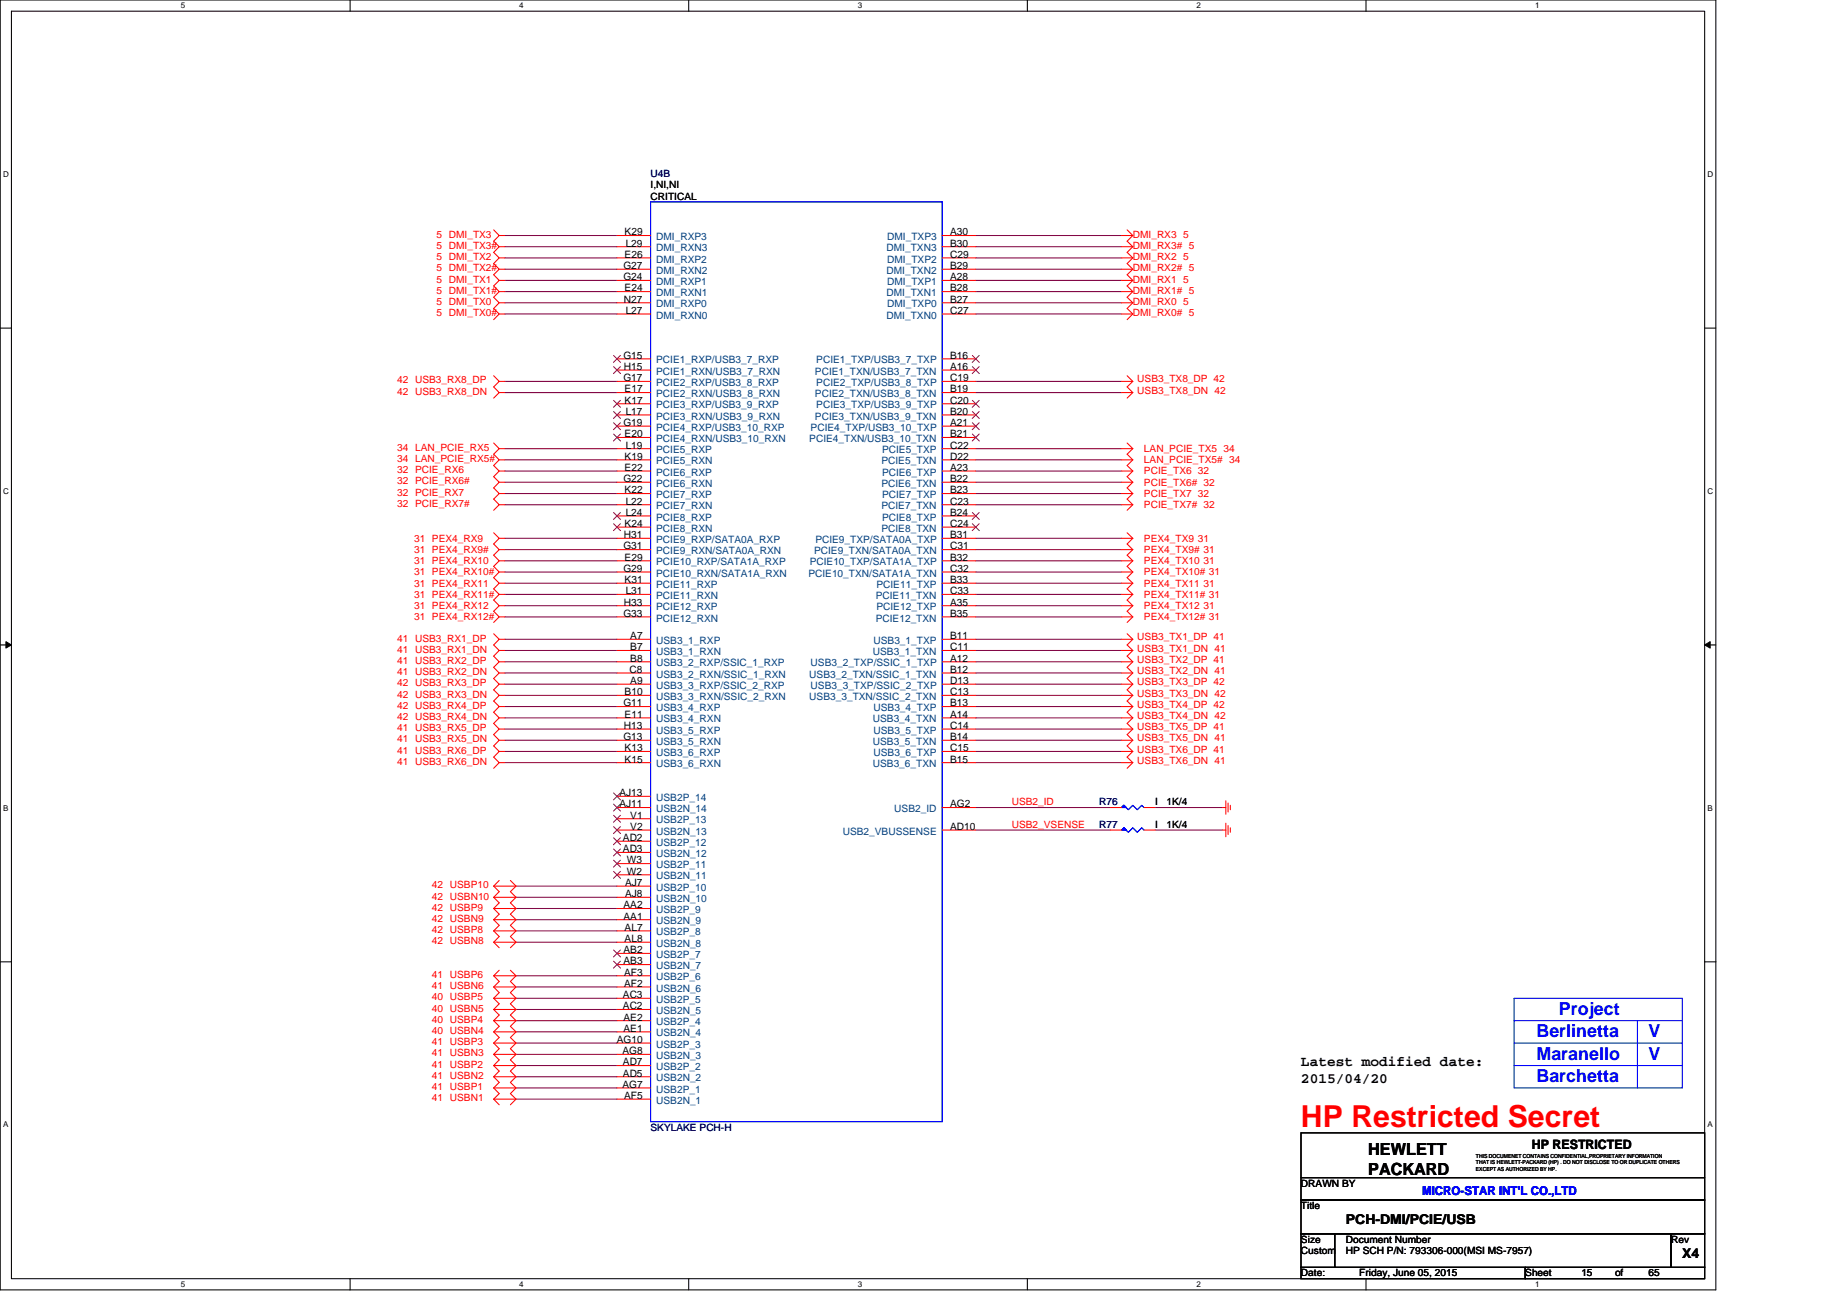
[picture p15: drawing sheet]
<svg xmlns="http://www.w3.org/2000/svg" width="297mm" height="210mm" viewBox="0 0 297 210" stroke-linecap="round" stroke-linejoin="round" font-family="sans-serif">
<defs><g id="words">
<text font-size="4.9" fill="#f00" x="209.2" y="181.3">HP Restricted Secret</text>
<g font-size="2.9" fill="#00f">
<text x="247.1" y="166.8">Berlinetta</text>
<text x="250.7" y="163.2">Project</text>
<text x="265.1" y="166.8">V</text>
<text x="247.1" y="170.4">Maranello</text>
<text x="247.1" y="174">Barchetta</text>
<text x="265.1" y="170.4">V</text>
</g>
<g font-size="2.7">
<text x="220" y="185.7">HEWLETT</text>
<text x="220" y="188.9">PACKARD</text>
</g>
<g font-size="2.3">
<text x="209.2" y="171.4">Latest modified date:</text>
<text x="209.2" y="174.1">2015/04/20</text>
</g>
<g font-size="2.2">
<text x="216.4" y="196.8">PCH-DMI/PCIE/USB</text>
<text x="270.5" y="202.2">X4</text>
</g>
<text font-size="2.1" x="246.4" y="184.8">HP RESTRICTED</text>
<text font-size="2" fill="#00f" x="228.7" y="192.1">MICRO-STAR INT'L CO.,LTD</text>
<g font-size="1.6" fill="#000080">
<text x="104.6" y="28.5">U4B</text>
<text x="176.8" y="129.5">R76</text>
<text x="176.8" y="133.1">R77</text>
<text x="104.6" y="181.8">SKYLAKE PCH-H</text>
</g>
<g font-size="1.6">
<text x="104.6" y="32.1">CRITICAL</text>
<text x="104.6" y="30.3">I,NI,NI</text>
<text x="100.5" y="37.8">K29</text>
<text x="100.5" y="41.4">E26</text>
<text x="100.6" y="39.6">L29</text>
<text x="152.8" y="37.8">A30</text>
<text x="152.8" y="41.4">C29</text>
<text x="152.8" y="39.6">B30</text>
<text x="100.3" y="43.3">G27</text>
<text x="100.3" y="45.1">G24</text>
<text x="100.5" y="46.9">E24</text>
<text x="152.8" y="45.1">A28</text>
<text x="152.8" y="43.3">B29</text>
<text x="152.8" y="46.9">B28</text>
<text x="100.3" y="48.7">N27</text>
<text x="100.6" y="50.5">L27</text>
<text x="152.8" y="48.7">B27</text>
<text x="152.8" y="50.5">C27</text>
<text x="100.3" y="57.7">G15</text>
<text x="100.3" y="59.5">H15</text>
<text x="152.8" y="57.7">B16</text>
<text x="152.8" y="59.5">A16</text>
<text x="100.3" y="61.3">G17</text>
<text x="100.5" y="63.1">E17</text>
<text x="100.5" y="64.9">K17</text>
<text x="152.8" y="61.3">C19</text>
<text x="152.8" y="64.9">C20</text>
<text x="152.8" y="63.1">B19</text>
<text x="100.3" y="68.5">G19</text>
<text x="100.5" y="70.3">E20</text>
<text x="100.6" y="66.7">L17</text>
<text x="152.8" y="68.5">A21</text>
<text x="152.8" y="70.3">B21</text>
<text x="152.8" y="66.7">B20</text>
<text x="100.3" y="77.5">G22</text>
<text x="100.5" y="73.9">K19</text>
<text x="100.5" y="75.7">E22</text>
<text x="100.6" y="72.1">L19</text>
<text x="152.8" y="72.1">C22</text>
<text x="152.8" y="75.7">A23</text>
<text x="152.8" y="73.9">D22</text>
<text x="152.8" y="77.5">B22</text>
<text x="100.5" y="79.3">K22</text>
<text x="100.6" y="82.9">L24</text>
<text x="100.6" y="81.1">L22</text>
<text x="152.8" y="79.3">B23</text>
<text x="152.8" y="82.9">B24</text>
<text x="152.8" y="81.1">C23</text>
<text x="100.3" y="88.3">G31</text>
<text x="100.3" y="86.5">H31</text>
<text x="100.5" y="84.7">K24</text>
<text x="152.8" y="84.7">C24</text>
<text x="152.8" y="86.5">B31</text>
<text x="152.8" y="88.3">C31</text>
<text x="100.3" y="91.9">G29</text>
<text x="100.5" y="93.7">K31</text>
<text x="100.5" y="90.1">E29</text>
<text x="100.6" y="95.5">L31</text>
<text x="152.8" y="95.5">C33</text>
<text x="152.8" y="90.1">B32</text>
<text x="152.8" y="91.9">C32</text>
<text x="152.8" y="93.7">B33</text>
<text x="100.3" y="99.2">G33</text>
<text x="100.3" y="97.4">H33</text>
<text x="152.8" y="99.2">B35</text>
<text x="152.8" y="97.4">A35</text>
<text x="101.4" y="106.4">B8</text>
<text x="101.4" y="104.6">B7</text>
<text x="101.4" y="102.8">A7</text>
<text x="152.8" y="102.8">B11</text>
<text x="152.8" y="104.6">C11</text>
<text x="152.8" y="106.4">A12</text>
<text x="100.3" y="113.6">G11</text>
<text x="100.5" y="111.8">B10</text>
<text x="101.3" y="108.2">C8</text>
<text x="101.4" y="110">A9</text>
<text x="152.8" y="113.6">B13</text>
<text x="152.8" y="110">D13</text>
<text x="152.8" y="108.2">B12</text>
<text x="152.8" y="111.8">C13</text>
<text x="100.3" y="119">G13</text>
<text x="100.3" y="117.2">H13</text>
<text x="100.5" y="115.4">E11</text>
<text x="152.8" y="117.2">C14</text>
<text x="152.8" y="115.4">A14</text>
<text x="152.8" y="119">B14</text>
<text x="100.5" y="120.8">K13</text>
<text x="100.5" y="122.6">K15</text>
<text x="152.8" y="120.8">C15</text>
<text x="152.8" y="122.6">B15</text>
<text x="99.6" y="128">AJ13</text>
<text x="99.6" y="129.8">AJ11</text>
<text x="101.4" y="131.6">V1</text>
<text x="152.8" y="129.8">AG2</text>
<text x="185.8" y="129.5">I</text>
<text x="187.6" y="129.5">1K/4</text>
<text x="100.2" y="135.2">AD2</text>
<text x="100.2" y="137">AD3</text>
<text x="101.4" y="133.4">V2</text>
<text x="152.8" y="133.4">AD10</text>
<text x="185.8" y="133.1">I</text>
<text x="187.6" y="133.1">1K/4</text>
<text x="100.5" y="142.5">AJ7</text>
<text x="100.8" y="138.8">W3</text>
<text x="100.8" y="140.6">W2</text>
<text x="100.3" y="146">AA2</text>
<text x="100.3" y="147.8">AA1</text>
<text x="100.5" y="149.6">AL7</text>
<text x="100.5" y="144.3">AJ8</text>
<text x="100.3" y="153.3">AB2</text>
<text x="100.3" y="155.1">AB3</text>
<text x="100.5" y="151.5">AL8</text>
<text x="100.2" y="160.5">AC3</text>
<text x="100.4" y="156.9">AF3</text>
<text x="100.4" y="158.7">AF2</text>
<text x="99.2" y="167.7">AG10</text>
<text x="100.2" y="162.3">AC2</text>
<text x="100.3" y="164.1">AE2</text>
<text x="100.3" y="165.9">AE1</text>
<text x="100.1" y="169.5">AG8</text>
<text x="100.2" y="171.3">AD7</text>
<text x="100.2" y="173.1">AD5</text>
<text x="100.1" y="174.9">AG7</text>
<text x="100.4" y="176.7">AF5</text>
<text x="209.2" y="190.8">DRAWN BY</text>
<text x="209.2" y="194.4">Title</text>
<text x="209.2" y="201.6">Custom</text>
<text x="209.2" y="199.8">Size</text>
<text x="216.4" y="201.6">HP SCH P/N: 793306-000(MSI MS-7957)</text>
<text x="216.4" y="199.8">Document Number</text>
<text x="268.7" y="199.8">Rev</text>
<text x="209.2" y="205.2">Date:</text>
<text x="218.6" y="205.2">Friday, June 05, 2015</text>
<text x="245.3" y="205.2">Sheet</text>
<text x="254.3" y="205.2">15</text>
<text x="259.7" y="205.2">of</text>
<text x="265.1" y="205.2">65</text>
</g>
<g font-size="1.6" fill="#f00">
<text x="70.2" y="38.2">5 DMI_TX3</text>
<text x="70.2" y="40">5 DMI_TX3#</text>
<text x="70.2" y="41.8">5 DMI_TX2</text>
<text x="182.2" y="38.2">DMI_RX3 5</text>
<text x="182.2" y="40">DMI_RX3# 5</text>
<text x="182.2" y="41.8">DMI_RX2 5</text>
<text x="70.2" y="43.6">5 DMI_TX2#</text>
<text x="70.2" y="45.4">5 DMI_TX1</text>
<text x="70.2" y="47.2">5 DMI_TX1#</text>
<text x="182.2" y="43.6">DMI_RX2# 5</text>
<text x="182.2" y="45.4">DMI_RX1 5</text>
<text x="182.2" y="47.2">DMI_RX1# 5</text>
<text x="70.2" y="49">5 DMI_TX0</text>
<text x="70.2" y="50.8">5 DMI_TX0#</text>
<text x="182.2" y="49">DMI_RX0 5</text>
<text x="182.2" y="50.8">DMI_RX0# 5</text>
<text x="63.9" y="61.7">42 USB3_RX8_DP</text>
<text x="63.9" y="63.5">42 USB3_RX8_DN</text>
<text x="182.9" y="61.5">USB3_TX8_DP 42</text>
<text x="182.9" y="63.3">USB3_TX8_DN 42</text>
<text x="63.9" y="72.5">34 LAN_PCIE_RX5</text>
<text x="63.9" y="74.3">34 LAN_PCIE_RX5#</text>
<text x="63.9" y="76.1">32 PCIE_RX6</text>
<text x="63.9" y="77.9">32 PCIE_RX6#</text>
<text x="184" y="74.5">LAN_PCIE_TX5# 34</text>
<text x="184" y="72.7">LAN_PCIE_TX5 34</text>
<text x="184" y="76.3">PCIE_TX6 32</text>
<text x="63.9" y="79.7">32 PCIE_RX7</text>
<text x="63.9" y="81.5">32 PCIE_RX7#</text>
<text x="184" y="81.7">PCIE_TX7# 32</text>
<text x="184" y="79.9">PCIE_TX7 32</text>
<text x="184" y="78.1">PCIE_TX6# 32</text>
<text x="66.6" y="88.9">31 PEX4_RX9#</text>
<text x="66.6" y="87.1">31 PEX4_RX9</text>
<text x="184" y="88.9">PEX4_TX9# 31</text>
<text x="184" y="87.1">PEX4_TX9 31</text>
<text x="66.6" y="94.3">31 PEX4_RX11</text>
<text x="66.6" y="92.5">31 PEX4_RX10#</text>
<text x="66.6" y="90.7">31 PEX4_RX10</text>
<text x="184" y="92.5">PEX4_TX10# 31</text>
<text x="184" y="90.7">PEX4_TX10 31</text>
<text x="184" y="94.3">PEX4_TX11 31</text>
<text x="66.6" y="96.1">31 PEX4_RX11#</text>
<text x="66.6" y="99.7">31 PEX4_RX12#</text>
<text x="66.6" y="97.9">31 PEX4_RX12</text>
<text x="184" y="96.1">PEX4_TX11# 31</text>
<text x="184" y="99.7">PEX4_TX12# 31</text>
<text x="184" y="97.9">PEX4_TX12 31</text>
<text x="63.9" y="103.1">41 USB3_RX1_DP</text>
<text x="63.9" y="104.9">41 USB3_RX1_DN</text>
<text x="63.9" y="106.7">41 USB3_RX2_DP</text>
<text x="182.9" y="106.6">USB3_TX2_DP 41</text>
<text x="182.9" y="103">USB3_TX1_DP 41</text>
<text x="182.9" y="104.8">USB3_TX1_DN 41</text>
<text x="63.9" y="108.6">41 USB3_RX2_DN</text>
<text x="63.9" y="110.4">42 USB3_RX3_DP</text>
<text x="63.9" y="112.2">42 USB3_RX3_DN</text>
<text x="63.9" y="114">42 USB3_RX4_DP</text>
<text x="182.9" y="108.4">USB3_TX2_DN 41</text>
<text x="182.9" y="113.8">USB3_TX4_DP 42</text>
<text x="182.9" y="110.2">USB3_TX3_DP 42</text>
<text x="182.9" y="112">USB3_TX3_DN 42</text>
<text x="63.9" y="115.8">42 USB3_RX4_DN</text>
<text x="63.9" y="117.6">41 USB3_RX5_DP</text>
<text x="63.9" y="119.4">41 USB3_RX5_DN</text>
<text x="182.9" y="115.6">USB3_TX4_DN 42</text>
<text x="182.9" y="117.4">USB3_TX5_DP 41</text>
<text x="182.9" y="119.2">USB3_TX5_DN 41</text>
<text x="63.9" y="121.2">41 USB3_RX6_DP</text>
<text x="63.9" y="123">41 USB3_RX6_DN</text>
<text x="182.9" y="121">USB3_TX6_DP 41</text>
<text x="182.9" y="122.8">USB3_TX6_DN 41</text>
<text x="162.7" y="129.5">USB2_ID</text>
<text x="162.7" y="133.1">USB2_VSENSE</text>
<text x="69.5" y="142.8">42 USBP10</text>
<text x="69.5" y="146.4">42 USBP9</text>
<text x="69.5" y="148.2">42 USBN9</text>
<text x="69.5" y="144.6">42 USBN10</text>
<text x="69.5" y="150">42 USBP8</text>
<text x="69.5" y="151.8">42 USBN8</text>
<text x="69.5" y="157.2">41 USBP6</text>
<text x="69.5" y="159">41 USBN6</text>
<text x="69.5" y="160.8">40 USBP5</text>
<text x="69.5" y="162.7">40 USBN5</text>
<text x="69.5" y="164.5">40 USBP4</text>
<text x="69.5" y="166.3">40 USBN4</text>
<text x="69.5" y="168.1">41 USBP3</text>
<text x="69.5" y="169.9">41 USBN3</text>
<text x="69.5" y="171.7">41 USBP2</text>
<text x="69.5" y="173.5">41 USBN2</text>
<text x="69.5" y="175.3">41 USBP1</text>
<text x="69.5" y="177.1">41 USBN1</text>
</g>
<g font-size="1.6" fill="#004080">
<text x="105.5" y="40.4">DMI_RXN3</text>
<text x="105.5" y="38.6">DMI_RXP3</text>
<text x="142.6" y="40.4">DMI_TXN3</text>
<text x="142.7" y="38.6">DMI_TXP3</text>
<text x="105.5" y="42.2">DMI_RXP2</text>
<text x="105.5" y="44">DMI_RXN2</text>
<text x="105.5" y="47.6">DMI_RXN1</text>
<text x="105.5" y="45.8">DMI_RXP1</text>
<text x="142.6" y="44">DMI_TXN2</text>
<text x="142.6" y="47.6">DMI_TXN1</text>
<text x="142.7" y="42.2">DMI_TXP2</text>
<text x="142.7" y="45.8">DMI_TXP1</text>
<text x="105.5" y="51.2">DMI_RXN0</text>
<text x="105.5" y="49.4">DMI_RXP0</text>
<text x="142.6" y="51.2">DMI_TXN0</text>
<text x="142.7" y="49.4">DMI_TXP0</text>
<text x="105.5" y="58.4">PCIE1_RXP/USB3_7_RXP</text>
<text x="131.3" y="58.4">PCIE1_TXP/USB3_7_TXP</text>
<text x="105.5" y="60.2">PCIE1_RXN/USB3_7_RXN</text>
<text x="105.5" y="62.1">PCIE2_RXP/USB3_8_RXP</text>
<text x="105.5" y="63.9">PCIE2_RXN/USB3_8_RXN</text>
<text x="105.5" y="65.7">PCIE3_RXP/USB3_9_RXP</text>
<text x="131.1" y="60.2">PCIE1_TXN/USB3_7_TXN</text>
<text x="131.1" y="63.9">PCIE2_TXN/USB3_8_TXN</text>
<text x="131.3" y="62.1">PCIE2_TXP/USB3_8_TXP</text>
<text x="131.3" y="65.7">PCIE3_TXP/USB3_9_TXP</text>
<text x="105.5" y="67.5">PCIE3_RXN/USB3_9_RXN</text>
<text x="105.5" y="69.3">PCIE4_RXP/USB3_10_RXP</text>
<text x="105.5" y="71.1">PCIE4_RXN/USB3_10_RXN</text>
<text x="130.2" y="71.1">PCIE4_TXN/USB3_10_TXN</text>
<text x="130.4" y="69.3">PCIE4_TXP/USB3_10_TXP</text>
<text x="131.1" y="67.5">PCIE3_TXN/USB3_9_TXN</text>
<text x="105.5" y="74.7">PCIE5_RXN</text>
<text x="105.5" y="72.9">PCIE5_RXP</text>
<text x="105.5" y="76.5">PCIE6_RXP</text>
<text x="141.7" y="74.7">PCIE5_TXN</text>
<text x="141.9" y="72.9">PCIE5_TXP</text>
<text x="141.9" y="76.5">PCIE6_TXP</text>
<text x="105.5" y="83.7">PCIE8_RXP</text>
<text x="105.5" y="80.1">PCIE7_RXP</text>
<text x="105.5" y="81.9">PCIE7_RXN</text>
<text x="105.5" y="78.3">PCIE6_RXN</text>
<text x="141.7" y="78.3">PCIE6_TXN</text>
<text x="141.7" y="81.9">PCIE7_TXN</text>
<text x="141.9" y="80.1">PCIE7_TXP</text>
<text x="141.9" y="83.7">PCIE8_TXP</text>
<text x="105.5" y="87.3">PCIE9_RXP/SATA0A_RXP</text>
<text x="105.5" y="89.1">PCIE9_RXN/SATA0A_RXN</text>
<text x="105.5" y="85.5">PCIE8_RXN</text>
<text x="130.9" y="89.1">PCIE9_TXN/SATA0A_TXN</text>
<text x="131.1" y="87.3">PCIE9_TXP/SATA0A_TXP</text>
<text x="141.7" y="85.5">PCIE8_TXN</text>
<text x="105.5" y="94.5">PCIE11_RXP</text>
<text x="105.5" y="90.9">PCIE10_RXP/SATA1A_RXP</text>
<text x="105.5" y="92.7">PCIE10_RXN/SATA1A_RXN</text>
<text x="130" y="92.7">PCIE10_TXN/SATA1A_TXN</text>
<text x="130.2" y="90.9">PCIE10_TXP/SATA1A_TXP</text>
<text x="140.9" y="94.5">PCIE11_TXP</text>
<text x="105.5" y="96.3">PCIE11_RXN</text>
<text x="105.5" y="99.9">PCIE12_RXN</text>
<text x="105.5" y="98.1">PCIE12_RXP</text>
<text x="140.8" y="96.3">PCIE11_TXN</text>
<text x="140.8" y="99.9">PCIE12_TXN</text>
<text x="140.9" y="98.1">PCIE12_TXP</text>
<text x="105.5" y="107.1">USB3_2_RXP/SSIC_1_RXP</text>
<text x="105.5" y="105.3">USB3_1_RXN</text>
<text x="105.5" y="103.5">USB3_1_RXP</text>
<text x="130.4" y="107.1">USB3_2_TXP/SSIC_1_TXP</text>
<text x="140.4" y="105.3">USB3_1_TXN</text>
<text x="140.5" y="103.5">USB3_1_TXP</text>
<text x="105.5" y="108.9">USB3_2_RXN/SSIC_1_RXN</text>
<text x="105.5" y="110.7">USB3_3_RXP/SSIC_2_RXP</text>
<text x="105.5" y="112.5">USB3_3_RXN/SSIC_2_RXN</text>
<text x="130.2" y="108.9">USB3_2_TXN/SSIC_1_TXN</text>
<text x="130.2" y="112.5">USB3_3_TXN/SSIC_2_TXN</text>
<text x="130.4" y="110.7">USB3_3_TXP/SSIC_2_TXP</text>
<text x="105.5" y="118">USB3_5_RXP</text>
<text x="105.5" y="119.8">USB3_5_RXN</text>
<text x="105.5" y="114.3">USB3_4_RXP</text>
<text x="105.5" y="116.2">USB3_4_RXN</text>
<text x="140.4" y="116.2">USB3_4_TXN</text>
<text x="140.4" y="119.8">USB3_5_TXN</text>
<text x="140.5" y="114.3">USB3_4_TXP</text>
<text x="140.5" y="118">USB3_5_TXP</text>
<text x="105.5" y="121.6">USB3_6_RXP</text>
<text x="105.5" y="123.4">USB3_6_RXN</text>
<text x="140.4" y="123.4">USB3_6_TXN</text>
<text x="140.5" y="121.6">USB3_6_TXP</text>
<text x="105.5" y="128.8">USB2P_14</text>
<text x="105.5" y="130.6">USB2N_14</text>
<text x="143.8" y="130.6">USB2_ID</text>
<text x="105.5" y="132.4">USB2P_13</text>
<text x="105.5" y="134.2">USB2N_13</text>
<text x="105.5" y="136">USB2P_12</text>
<text x="105.5" y="137.8">USB2N_12</text>
<text x="135.5" y="134.2">USB2_VBUSSENSE</text>
<text x="105.5" y="139.6">USB2P_11</text>
<text x="105.5" y="141.4">USB2N_11</text>
<text x="105.5" y="143.2">USB2P_10</text>
<text x="105.5" y="145">USB2N_10</text>
<text x="105.5" y="146.8">USB2P_9</text>
<text x="105.5" y="148.6">USB2N_9</text>
<text x="105.5" y="150.4">USB2P_8</text>
<text x="105.5" y="152.2">USB2N_8</text>
<text x="105.5" y="154">USB2P_7</text>
<text x="105.5" y="155.8">USB2N_7</text>
<text x="105.5" y="157.6">USB2P_6</text>
<text x="105.5" y="159.4">USB2N_6</text>
<text x="105.5" y="161.2">USB2P_5</text>
<text x="105.5" y="163">USB2N_5</text>
<text x="105.5" y="164.8">USB2P_4</text>
<text x="105.5" y="166.6">USB2N_4</text>
<text x="105.5" y="168.4">USB2P_3</text>
<text x="105.5" y="170.3">USB2N_3</text>
<text x="105.5" y="172.1">USB2P_2</text>
<text x="105.5" y="173.9">USB2N_2</text>
<text x="105.5" y="175.7">USB2P_1</text>
<text x="105.5" y="177.5">USB2N_1</text>
</g>
<g font-size="1.3">
<text x="29.1" y="1.4">5</text>
<text x="83.5" y="1.4">4</text>
<text x="138" y="1.4">3</text>
<text x="192.4" y="1.4">2</text>
<text x="246.9" y="1.4">1</text>
<text x=".5" y="28.4">D</text>
<text x="274.6" y="28.4">D</text>
<text x=".5" y="79.4">C</text>
<text x="274.6" y="79.4">C</text>
<text x=".5" y="130.3">B</text>
<text x="274.6" y="130.3">B</text>
<text x=".5" y="181.3">A</text>
<text x="274.6" y="181.3">A</text>
<text x="29.1" y="206.9">5</text>
<text x="83.5" y="206.9">4</text>
<text x="138" y="206.9">3</text>
<text x="192.4" y="206.9">2</text>
<text x="246.9" y="206.9">1</text>
</g>
<g font-size=".9">
<text x="237.4" y="186.2">THIS DOCUMENET CONTAINS CONFIDENTIAL,PROPRIETARY INFORMATION</text>
<text x="237.4" y="187.2">THAT IS HEWLETT-PACKARD (HP) . DO NOT DISCLOSE TO OR DUPLICATE OTHERS</text>
<text x="237.4" y="188.2">EXCEPT AS AUTHORIZED BY HP.</text>
</g>
</g></defs>
<path d="M0 0h275.9v207.4h-275.9zM1.8 1.8h272.3v203.8h-272.3z" fill="none" stroke="#000" stroke-width=".17"/>
<g fill="#fff">
<path d="M29.1 .2h.7v1.4h-.7z"/>
<path d="M29.1 205.8h.7v1.4h-.7z"/>
</g>
<path d="M56.3 0v1.8M56.3 205.6v1.8" fill="none" stroke="#000" stroke-width=".17"/>
<g fill="#fff">
<path d="M83.5 .2h.7v1.4h-.7z"/>
<path d="M83.5 205.8h.7v1.4h-.7z"/>
</g>
<path d="M110.8 0v1.8M110.8 205.6v1.8" fill="none" stroke="#000" stroke-width=".17"/>
<g fill="#fff">
<path d="M138 .2h.7v1.4h-.7z"/>
<path d="M138 205.8h.7v1.4h-.7z"/>
</g>
<path d="M165.2 0v1.8M165.2 205.6v1.8" fill="none" stroke="#000" stroke-width=".17"/>
<g fill="#fff">
<path d="M192.4 .2h.8v1.4h-.8z"/>
<path d="M192.4 205.8h.8v1.4h-.8z"/>
</g>
<path d="M219.7 0v1.8M219.7 205.6v1.8" fill="none" stroke="#000" stroke-width=".17"/>
<g fill="#fff">
<path d="M246.9 .2h.7v1.4h-.7z"/>
<path d="M246.9 205.8h.7v1.4h-.7z"/>
<path d="M.5 27.3h.9v1.4h-.9z"/>
<path d="M274.6 27.3h.9v1.4h-.9z"/>
<path d="M.5 78.2h.9v1.5h-.9z"/>
<path d="M274.6 78.2h.9v1.5h-.9z"/>
</g>
<path d="M0 52.7h1.8M274.1 52.7h1.8" fill="none" stroke="#000" stroke-width=".17"/>
<g fill="#fff">
<path d="M.5 129.2h.9v1.4h-.9z"/>
<path d="M274.6 129.2h.9v1.4h-.9z"/>
</g>
<path d="M0 103.7h1.8M274.1 103.7h1.8" fill="none" stroke="#000" stroke-width=".17"/>
<path d="M.9 103.2l.9 .5-.9 .5zM274.1 103.7l.9-.5v1z" fill="#000" stroke="#000" stroke-width=".16"/>
<g fill="#fff">
<path d="M.5 180.1h.9v1.4h-.9z"/>
<path d="M274.6 180.1h.9v1.4h-.9z"/>
</g>
<path d="M0 154.6h1.8M274.1 154.6h1.8M243.5 174.9h.1M209.2 182.1h64.9v10.9h-64.9zM209.2 193h64.9v5.4h-64.9zM209.2 198.4h5.4v5.4h-5.4zM209.2 189.4h64.9M214.6 198.4h54.1v5.4h-54.1zM268.7 198.4h5.4v5.4h-5.4zM209.2 203.8h36.1v1.8h-36.1zM245.3 203.8h28.8v1.8h-28.8z" fill="none" stroke="#000" stroke-width=".17"/>
<g fill="none" stroke="#800040" stroke-width=".17">
<path d="M81.2 39.7h18M81.2 37.9h18M156.9 39.7h23.5M156.9 37.9h23.5M81.2 48.7h18M81.2 50.5h18M81.2 45.1h18M81.2 46.9h18M81.2 41.5h18M81.2 43.3h18M156.9 41.5h23.5M156.9 43.3h23.5"/>
<path d="M156.9 46.9h23.5M156.9 48.7h23.5M156.9 50.5h23.5M156.9 45.1h23.5M81.2 61.3h18M81.2 63.1h18M81.2 72.1h18M81.2 73.9h18M81.2 79.4h18M81.2 75.7h18M81.2 77.5h18M156.9 79.4h23.5"/>
<path d="M156.9 61.3h23.5M156.9 63.1h23.5M156.9 72.1h23.5M156.9 73.9h23.5M156.9 75.7h23.5M156.9 77.5h23.5M81.2 95.6h18M81.2 93.8h18M81.2 92h18M81.2 90.2h18M81.2 99.2h18M81.2 97.4h18"/>
<path d="M81.2 88.4h18M81.2 86.6h18M81.2 81.2h18M156.9 86.6h23.5M156.9 88.4h23.5M156.9 90.2h23.5M156.9 92h23.5M156.9 93.8h23.5M156.9 95.6h23.5M156.9 97.4h23.5M156.9 99.2h23.5M156.9 81.2h23.5"/>
<path d="M81.2 108.2h18M81.2 106.4h18M81.2 115.4h18M81.2 113.6h18M81.2 111.8h18M81.2 110h18M81.2 104.6h18M81.2 102.8h18M81.2 117.2h18M81.2 119h18M156.9 102.8h23.5M156.9 104.6h23.5"/>
<path d="M156.9 106.4h23.5M156.9 108.2h23.5M156.9 110h23.5M156.9 111.8h23.5M156.9 113.6h23.5M156.9 115.4h23.5M156.9 117.2h23.5M156.9 119h23.5M81.2 120.8h18M81.2 122.6h18M156.9 129.8h21.7M156.9 133.5h21.7"/>
<path d="M156.9 120.8h23.5M156.9 122.6h23.5M185.8 129.8h10.8M185.8 133.5h10.8M83 158.7h16.2M83 156.9h16.2M83 147.9h16.2M83 146.1h16.2M83 151.5h16.2M83 149.7h16.2M83 144.3h16.2M83 142.5h16.2"/>
<path d="M83 171.3h16.2M83 169.5h16.2M83 167.7h16.2M83 165.9h16.2M83 164.1h16.2M83 162.3h16.2M83 160.5h16.2M83 176.7h16.2M83 174.9h16.2M83 173.1h16.2"/>
</g>
<g fill="none" stroke="#f00" stroke-width=".17">
<path d="M79.4 37l.9 .9-.9 .9 .9 .9-.9 .9 .9 .9-.9 .9 .9 .9-.9 .9 .9 .9-.9 .9 .9 .9-.9 .9 .9 .9-.9 .9 .9 .9-.9 .9M80.3 37.9h.9M80.3 39.7h.9M99.2 39.7h5.4M99.2 37.9h5.4M151.5 39.7h5.4M151.5 37.9h5.4M180.4 37.9h1.8M180.4 39.7h1.8M181.3 37l.9 .9M182.2 37.9l-.9 .9 .9 .9M182.2 39.7l-.9 .9 .9 .9"/>
<path d="M80.3 41.5h.9M80.3 43.3h.9M80.3 45.1h.9M80.3 46.9h.9M80.3 48.7h.9M80.3 50.5h.9M99.2 43.3h5.4M99.2 41.5h5.4M99.2 46.9h5.4M99.2 45.1h5.4M99.2 50.5h5.4M99.2 48.7h5.4"/>
<path d="M99.2 57.7h5.4M99.2 59.5h5.4M151.5 43.3h5.4M151.5 41.5h5.4M151.5 46.9h5.4M151.5 45.1h5.4M151.5 50.5h5.4M151.5 48.7h5.4M151.5 57.7h5.4M151.5 59.5h5.4M180.4 41.5h1.8M180.4 43.3h1.8"/>
<path d="M180.4 45.1h1.8M180.4 46.9h1.8M180.4 48.7h1.8M180.4 50.5h1.8M182.2 41.5l-.9 .9 .9 .9M182.2 43.3l-.9 .9 .9 .9M182.2 45.1l-.9 .9 .9 .9M182.2 46.9l-.9 .9 .9 .9M182.2 48.7l-.9 .9 .9 .9M182.2 50.5l-.9 .9M79.4 60.4l.9 .9-.9 .9 .9 .9-.9 .9M79.4 71.2l.9 .9-.9 .9 .9 .9-.9 .9 .9 .9-.9 .9 .9 .9-.9 .9 .9 1-.9 .8 .9 1-.9 .8"/>
<path d="M80.3 61.3h.9M80.3 63.1h.9M80.3 72.1h.9M80.3 73.9h.9M80.3 79.4h.9M80.3 75.7h.9M80.3 77.5h.9M99.2 79.4h5.4M99.2 73.9h5.4M99.2 72.1h5.4M99.2 77.5h5.4M99.2 75.7h5.4"/>
<path d="M99.2 61.3h5.4M99.2 63.1h5.4M99.2 64.9h5.4M99.2 66.7h5.4M99.2 68.5h5.4M99.2 70.3h5.4M151.5 79.4h5.4M151.5 73.9h5.4M151.5 72.1h5.4M151.5 77.5h5.4M151.5 75.7h5.4M151.5 61.3h5.4"/>
<path d="M151.5 63.1h5.4M151.5 64.9h5.4M151.5 66.7h5.4M151.5 68.5h5.4M151.5 70.3h5.4M180.4 79.4h1.8M180.4 61.3h1.8M180.4 63.1h1.8M180.4 73.9h1.8M180.4 72.1h1.8M180.4 77.5h1.8M180.4 75.7h1.8"/>
<path d="M181.3 60.4l.9 .9M181.3 71.2l.9 .9M182.2 79.4l-.9 .8 .9 1M182.2 77.5l-.9 .9 .9 1M182.2 61.3l-.9 .9 .9 .9M182.2 63.1l-.9 .9M182.2 72.1l-.9 .9 .9 .9M182.2 73.9l-.9 .9 .9 .9M182.2 75.7l-.9 .9 .9 .9M79.4 85.7l.9 .9-.9 .9 .9 .9-.9 .9 .9 .9-.9 .9 .9 .9-.9 .9 .9 .9-.9 .9 .9 .9-.9 .9 .9 .9-.9 .9 .9 .9-.9 .9M80.3 95.6h.9M80.3 93.8h.9"/>
<path d="M80.3 92h.9M80.3 90.2h.9M80.3 88.4h.9M80.3 86.6h.9M80.3 99.2h.9M80.3 97.4h.9M80.3 81.2h.9M99.2 95.6h5.4M99.2 93.8h5.4M99.2 99.2h5.4M99.2 97.4h5.4M99.2 90.2h5.4"/>
<path d="M99.2 92h5.4M99.2 86.6h5.4M99.2 88.4h5.4M99.2 83h5.4M99.2 84.8h5.4M99.2 81.2h5.4M151.5 95.6h5.4M151.5 93.8h5.4M151.5 99.2h5.4M151.5 97.4h5.4M151.5 90.2h5.4M151.5 92h5.4"/>
<path d="M151.5 86.6h5.4M151.5 88.4h5.4M151.5 83h5.4M151.5 84.8h5.4M151.5 81.2h5.4M180.4 92h1.8M180.4 90.2h1.8M180.4 95.6h1.8M180.4 93.8h1.8M180.4 88.4h1.8M180.4 86.6h1.8M180.4 99.2h1.8"/>
<path d="M180.4 97.4h1.8M180.4 81.2h1.8M181.3 85.7l.9 .9M182.2 90.2l-.9 .9 .9 .9M182.2 92l-.9 .9 .9 .9M182.2 88.4l-.9 .9 .9 .9M182.2 93.8l-.9 .9 .9 .9M182.2 95.6l-.9 .9 .9 .9M182.2 86.6l-.9 .9 .9 .9M182.2 97.4l-.9 .9 .9 .9M182.2 99.2l-.9 .9M182.2 81.2l-.9 .8"/>
<path d="M79.4 101.9l.9 .9-.9 .9 .9 .9-.9 .9 .9 .9-.9 .9 .9 .9-.9 .9 .9 .9-.9 .9 .9 .9-.9 .9 .9 .9-.9 .9 .9 .9-.9 .9 .9 .9-.9 .9 .9 .9-.9 .9 .9 .9-.9 .9 .9 .9-.9 .9M80.3 102.8h.9M80.3 104.6h.9M80.3 106.4h.9M80.3 108.2h.9M80.3 110h.9M80.3 111.8h.9M80.3 113.6h.9M80.3 115.4h.9M80.3 117.2h.9M80.3 119h.9M99.2 106.4h5.4"/>
<path d="M99.2 108.2h5.4M99.2 117.2h5.4M99.2 119h5.4M99.2 104.6h5.4M99.2 102.8h5.4M99.2 110h5.4M99.2 111.8h5.4M99.2 113.6h5.4M99.2 115.4h5.4M151.5 106.4h5.4M151.5 108.2h5.4M151.5 117.2h5.4"/>
<path d="M151.5 119h5.4M151.5 104.6h5.4M151.5 102.8h5.4M151.5 110h5.4M151.5 111.8h5.4M151.5 113.6h5.4M151.5 115.4h5.4M180.4 106.4h1.8M180.4 108.2h1.8M180.4 102.8h1.8M180.4 104.6h1.8M180.4 113.6h1.8"/>
<path d="M180.4 115.4h1.8M180.4 110h1.8M180.4 111.8h1.8M180.4 117.2h1.8M180.4 119h1.8M181.3 101.9l.9 .9M182.2 104.6l-.9 .9 .9 .9M182.2 106.4l-.9 .9 .9 .9M182.2 108.2l-.9 .9 .9 .9M182.2 102.8l-.9 .9 .9 .9M182.2 111.8l-.9 .9 .9 .9M182.2 113.6l-.9 .9 .9 .9"/>
<path d="M182.2 115.4l-.9 .9 .9 .9M182.2 110l-.9 .9 .9 .9M182.2 119l-.9 .9 .9 .9M182.2 117.2l-.9 .9 .9 .9M80.3 120.8h.9M80.3 122.6h.9M99.2 133.5h5.4M99.2 129.8h5.4M99.2 120.8h5.4M99.2 122.6h5.4M99.2 131.6h5.4M99.2 135.3h5.4"/>
<path d="M99.2 137.1h5.4M99.2 138.9h5.4M99.2 128h5.4M151.5 133.5h5.4M151.5 129.8h5.4M151.5 120.8h5.4M151.5 122.6h5.4M178.6 133.5h1.8M178.6 129.8h1.8M180.4 120.8h1.8M180.4 122.6h1.8M182.2 120.8l-.9 .9 .9 .9"/>
<path d="M182.2 122.6l-.9 .9M184 133.5h1.8M184 129.8h1.8M196.6 129.8h.5M196.6 133.5h.5M197.1 128.8v2.1M197.1 132.4v2.1M197.5 129.1v1.5M197.5 132.7v1.5M197.9 129.5v.7M197.9 133.1v.7M79.4 144.3l.9 .9-.9 .9"/>
<path d="M79.4 146.1l.9 .9-.9 .9M79.4 147.9l.9 .9-.9 .9M79.4 156.9l.9 .9-.9 .9M79.4 158.7l.9 .9-.9 .9M79.4 149.7l.9 .9-.9 .9M79.4 151.5l.9 .9M79.4 142.5l.9 .9-.9 .9M79.4 146.1h3.6M79.4 147.9h3.6M79.4 156.9h3.6M79.4 158.7h3.6M79.4 149.7h3.6"/>
<path d="M79.4 151.5h3.6M79.4 142.5h3.6M79.4 144.3h3.6M80.3 156l-.9 .9M80.3 141.6l-.9 .9M82.1 141.6l.9 .9-.9 .9 .9 .9-.9 .9 .9 .9-.9 .9 .9 .9-.9 .9 .9 .9-.9 .9 .9 .9-.9 .9M82.1 156l.9 .9-.9 .9 .9 .9-.9 .9 .9 .9-.9 .9 .9 .9-.9 .9 .9 .9-.9 .9 .9 .9-.9 .9 .9 .9-.9 .9 .9 .9-.9 .9 .9 .9-.9 .9 .9 .9-.9 .9 .9 .9-.9 .9 .9 .9-.9 .9M99.2 146.1h5.4M99.2 147.9h5.4M99.2 156.9h5.4M99.2 158.7h5.4M99.2 149.7h5.4"/>
<path d="M99.2 151.5h5.4M99.2 142.5h5.4M99.2 144.3h5.4M99.2 140.7h5.4M99.2 153.3h5.4M99.2 155.1h5.4M79.4 160.5l.9 .9-.9 .9M79.4 162.3l.9 .9-.9 .9M79.4 164.1l.9 .9-.9 .9M79.4 165.9l.9 .9-.9 .9M79.4 167.7l.9 .9-.9 .9M79.4 169.5l.9 .9-.9 .9"/>
<path d="M79.4 171.3l.9 .9-.9 .9M79.4 173.1l.9 .9-.9 .9M79.4 174.9l.9 .9-.9 .9M79.4 176.7l.9 .9M79.4 160.5h3.6M79.4 162.3h3.6M79.4 164.1h3.6M79.4 167.7h3.6M79.4 169.5h3.6M79.4 165.9h3.6M79.4 171.3h3.6M79.4 173.1h3.6"/>
<path d="M79.4 174.9h3.6M79.4 176.7h3.6M99.2 160.5h5.4M99.2 162.3h5.4M99.2 164.1h5.4M99.2 167.7h5.4M99.2 169.5h5.4M99.2 165.9h5.4M99.2 171.3h5.4M99.2 173.1h5.4M99.2 174.9h5.4M99.2 176.7h5.4"/>
</g>
<path d="M104.6 32.4h46.9v147.9h-46.9zM180.4 129.8l.3-.3 .8 .7 .7-.7 .7 .7 .7-.7 .4 .3M180.4 133.5l.3-.4 .8 .7 .7-.7 .7 .7 .7-.7 .4 .4M243.5 171.3h27M243.5 164.1h27M243.5 167.7h27M243.5 160.5h27v14.4h-27zM263.3 164.1v10.8" fill="none" stroke="#00f" stroke-width=".17"/>
<g fill="none" stroke="#804000" stroke-width=".16">
<path d="M98.7 57.1l1.1 1.2M98.7 58.9l1.1 1.2M99.8 57.1l-1.1 1.2M99.8 58.9l-1.1 1.2M156.4 57.1l1.1 1.2M156.4 58.9l1.1 1.2M157.5 57.1l-1.1 1.2M157.5 58.9l-1.1 1.2M98.7 64.4l1.1 1.1M98.7 66.2l1.1 1.1M98.7 68l1.1 1.1M98.7 69.8l1.1 1.1"/>
<path d="M99.8 64.4l-1.1 1.1M99.8 66.2l-1.1 1.1M99.8 68l-1.1 1.1M99.8 69.8l-1.1 1.1M156.4 64.4l1.1 1.1M156.4 66.2l1.1 1.1M156.4 68l1.1 1.1M156.4 69.8l1.1 1.1M157.5 69.8l-1.1 1.1M157.5 64.4l-1.1 1.1M157.5 66.2l-1.1 1.1M157.5 68l-1.1 1.1"/>
<path d="M98.7 82.4l1.1 1.1M98.7 84.2l1.1 1.1M99.8 82.4l-1.1 1.1M99.8 84.2l-1.1 1.1M156.4 82.4l1.1 1.1M156.4 84.2l1.1 1.1M157.5 82.4l-1.1 1.1M157.5 84.2l-1.1 1.1M98.7 131.1l1.1 1.1M98.7 132.9l1.1 1.1M98.7 134.7l1.1 1.1M98.7 136.5l1.1 1.1"/>
<path d="M98.7 138.3l1.1 1.1M98.7 127.5l1.1 1.1M98.7 129.3l1.1 1.1M99.8 131.1l-1.1 1.1M99.8 132.9l-1.1 1.1M99.8 134.7l-1.1 1.1M99.8 136.5l-1.1 1.1M99.8 138.3l-1.1 1.1M99.8 127.5l-1.1 1.1M99.8 129.3l-1.1 1.1M98.7 140.1l1.1 1.1M98.7 152.7l1.1 1.2"/>
<path d="M98.7 154.5l1.1 1.2M99.8 140.1l-1.1 1.1M99.8 152.7l-1.1 1.2M99.8 154.5l-1.1 1.2"/>
</g>
<g fill="#00f" stroke="#00f" stroke-width=".17">
<path d="M180.7 129.5l.4 .3h-.7l.3-.3 .4 .3z" fill-rule="evenodd"/>
<path d="M180.7 129.5l.4 .3h-.7l.3-.3 .4 .3z" fill-rule="evenodd"/>
<path d="M180.7 133.1l.4 .4h-.7l.3-.4 .4 .4z" fill-rule="evenodd"/>
<path d="M180.7 133.1l.4 .4h-.7l.3-.4 .4 .4z" fill-rule="evenodd"/>
</g>
<use href="#words"/>
</svg>
